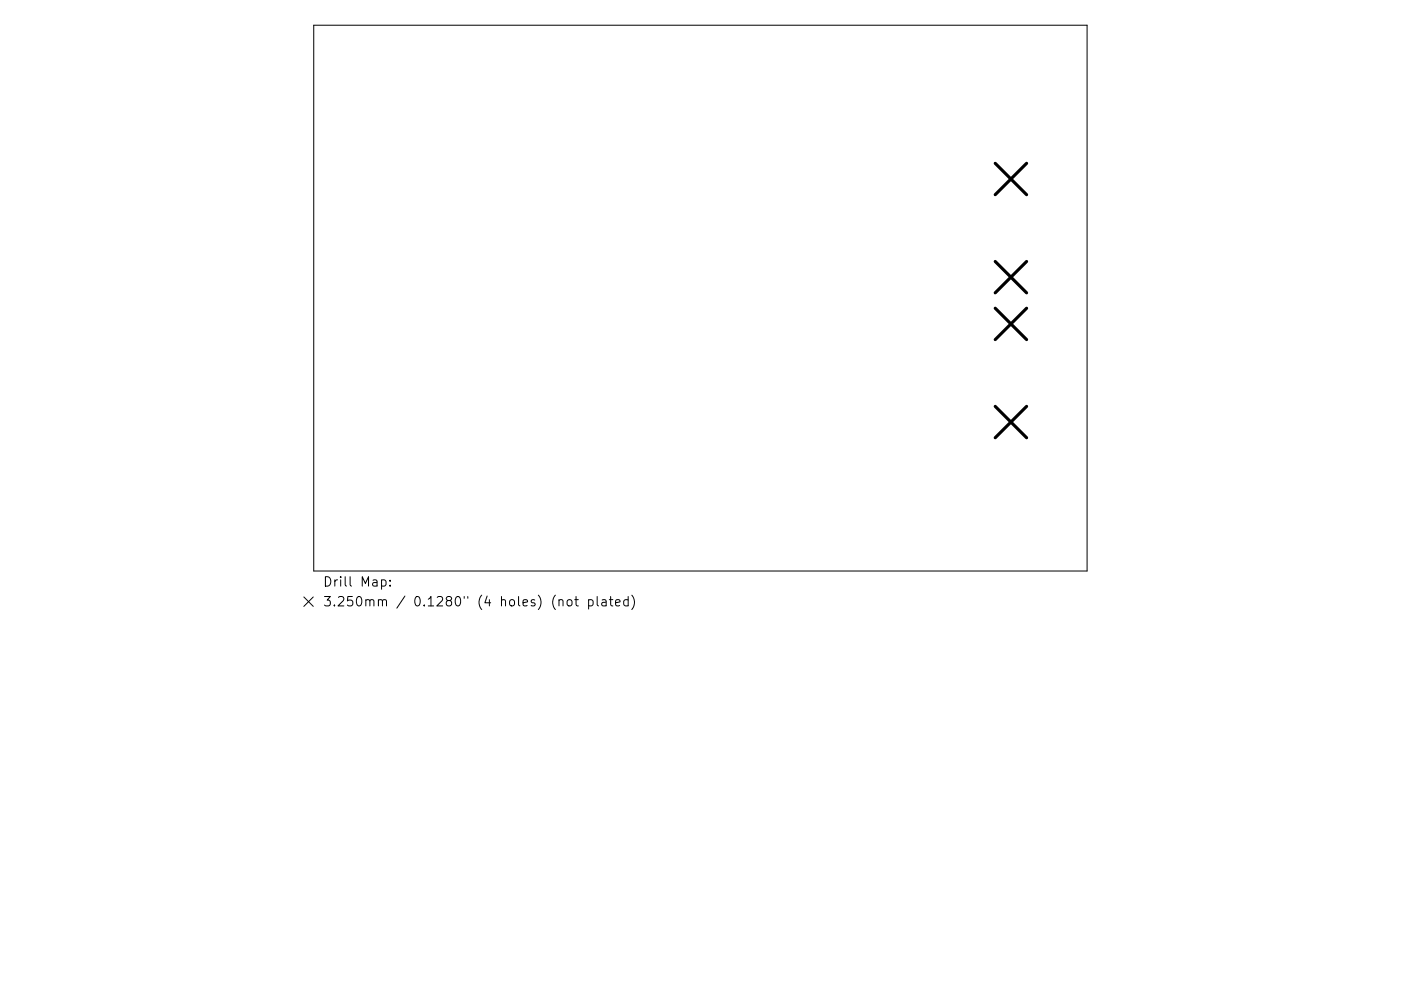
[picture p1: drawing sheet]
<svg xmlns="http://www.w3.org/2000/svg" width="297mm" height="210mm" viewBox="0 0 297 210" stroke-linecap="round" stroke-linejoin="round" font-family="sans-serif">
<defs><g id="words">
<g font-size="2.8">
<text x="68.4" y="124.5">Drill Map:</text>
<text x="68.4" y="128.7">3.250mm / 0.1280&quot; (4 holes) (not plated)</text>
</g>
</g></defs>
<g fill="none" stroke="#000" stroke-width=".21">
<path d="M66.5 5.4h164v115.8h-164zM64.4 126.7l2 2M66.4 126.7l-2 2M80.9 123.1l.6-.1 .4 .4v.6l-.2 .3h-.8M82.7 124.2v.2M82.7 123.1v.2M118.5 127.4l.3-.2 .5 .1 .1 1.3M120.3 127.4l.3-.2a.54 .54 0 0 1 .7 .4v.6a.54 .54 0 0 1-.5 .4 .54 .54 0 0 1-.6-.4zM121.9 127.2h.7M122.1 126.6v1.7l.1 .2 .4 .1M124.8 127.3l.6-.1 .4 .4v.6l-.2 .3h-.8M124.8 127.2v2"/>
<path d="M126.6 126.6v1.7l.3 .3M127.7 127.3h.7l.1 1.3M128.5 127.7l-.6 .1a.39 .39 0 0 0-.3 .4 .39 .39 0 0 0 .3 .4l.6-.1M129.2 127.2h.7M129.5 126.6v1.7l.1 .2 .3 .1M130.5 127.9l1-.2-.1-.4-.6-.1-.3 .3 .1 1h.8M133.2 127.3l-.6-.1-.4 .4v.6l.2 .3h.8M133.2 126.6v2M133.9 126.3a2.29 2.29 0 0 1 0 3"/>
</g>
<path d="M211 34.6l6.7 6.7M217.7 34.6l-6.7 6.7M211 55.5l6.7 6.6M217.7 55.5l-6.7 6.6M211 65.4l6.7 6.7M217.7 65.4l-6.7 6.7M211 86.2l6.7 6.7M217.7 86.2l-6.7 6.7" fill="none" stroke="#000" stroke-width=".67"/>
<use href="#words"/>
</svg>
